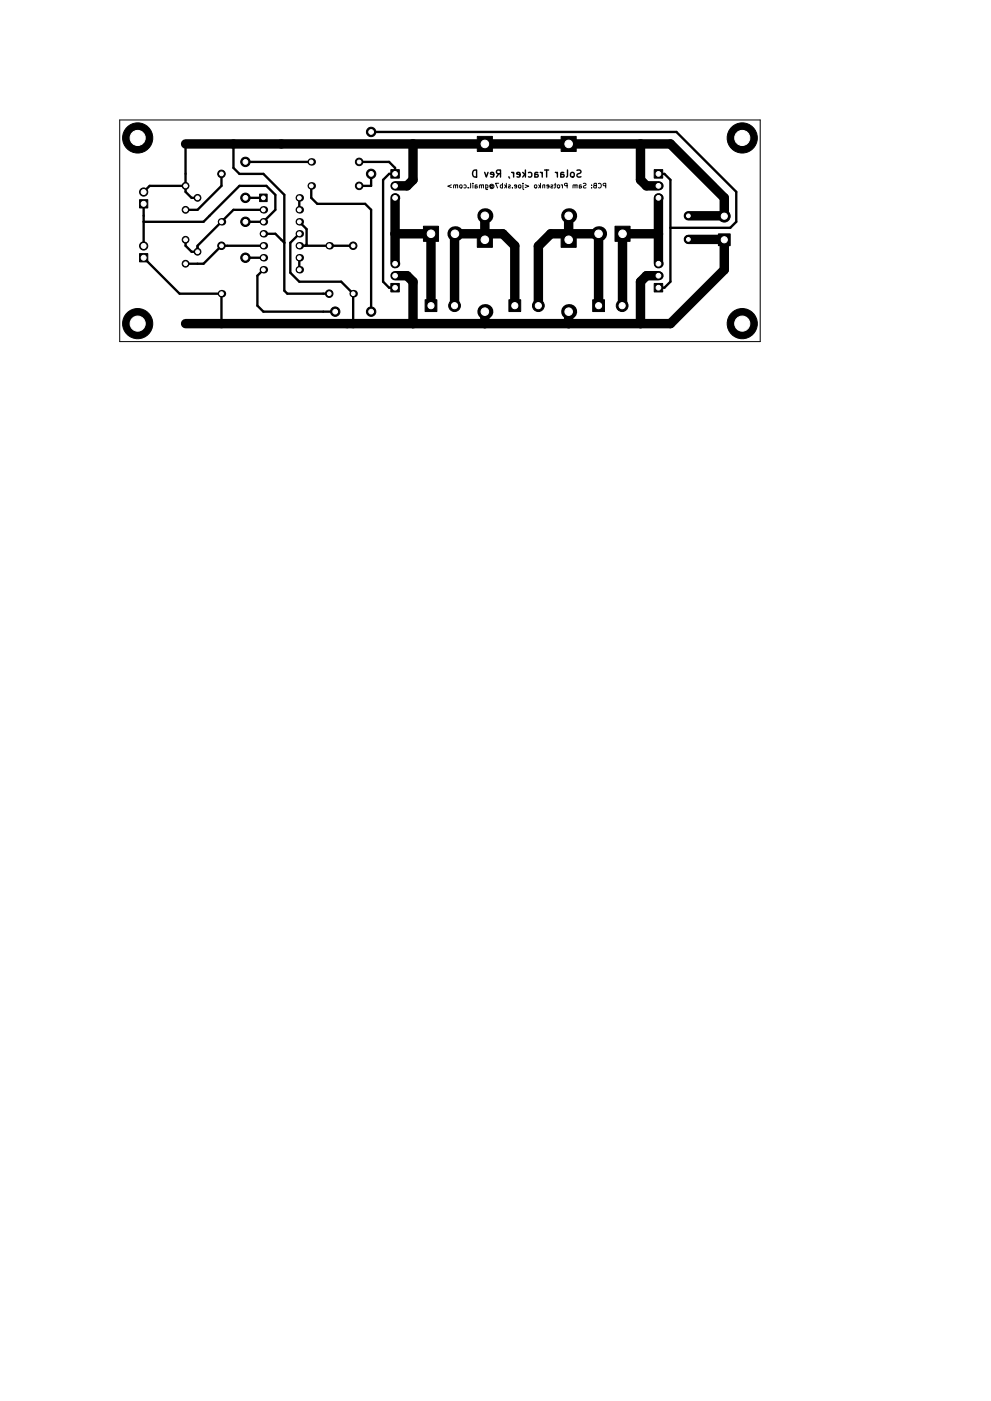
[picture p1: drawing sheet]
<svg xmlns="http://www.w3.org/2000/svg" width="210mm" height="297mm" viewBox="0 0 210 297" stroke-linecap="round" stroke-linejoin="round" font-family="sans-serif">
<g fill="none" stroke="#000" stroke-width=".21">
<path d="M25.4 25.4h135.9v47h-135.9zM95.8 39.2l-.8 .3 .8 .3M96.7 39.3l-.4-.1-.1 .7M97.1 39.3l-.4-.1v.7M97.1 39.2v.7M97.6 39.2h.3l.1 .2-.1 .5-.4-.2zM98.4 39.2h.3l.2 .2-.1 .4h-.4M99.3 39.8v.1M99.9 38.9v.8l-.2 .2M100.3 38.9v.1M100.3 39.2v.7M101.2 39.2h-.2l-.2 .1v.6h.3l.1-.4-.4-.1"/>
<path d="M102.1 39.3l-.3-.1-.1 .7M102.6 39.3l-.4-.1-.1 .7M102.6 39.2v.7M103 39.2v.8l.2 .2 .3-.1M103 39.2h.3l.2 .2-.1 .4h-.4M104.1 39.4a.24 .24 0 0 1 .4-.1 .24 .24 0 0 1 0 .4 .24 .24 0 0 1-.4 0M104.1 39.3v.4a.44 .44 0 0 1 0-.6 .44 .44 0 0 1 .6 0 .44 .44 0 0 1 .1 .6l-.5 .3-.3-.1M105.8 38.9h-.7l.5 1M106.6 38.9v.9h-.4v-.5l.4-.1M107 39.2l.4 .4M107.3 39.5l-.3 .4M107.4 38.9v1"/>
<path d="M107.9 39.2l.4 .1-.4 .3v.2h.4M108.7 39.8v.1M109.6 39.5l-.5-.1 .1-.2h.3l.1 .1v.5h-.4M110.1 39.2h.2l.2 .2-.2 .5-.3-.2zM111 39.2v.8l.1 .2M111 38.9v.1M111.4 39.2l.8 .3-.8 .3M113.5 39.2h.2l.2 .2-.2 .5-.3-.2zM114.3 39.2l.4 .4M114.6 39.5l-.3 .4M114.7 38.9v1M115.6 39.3l-.4-.1-.1 .7"/>
<path d="M115.6 39.2v.7M116.5 39.5l-.5-.1v-.2h.3l.2 .1-.1 .5h-.4M116.9 39.2l.4 .1-.4 .3v.2h.4M117.6 39.2h.4M117.8 38.9v.8l-.2 .2M118.3 39.2h.3l.2 .2-.2 .5-.4-.2zM119 39.2l.3 .2M119.3 39.2v.7M120.3 39.4l-.4-.1-.1-.3 .5-.1v1M122 39.3l-.4-.1v.7M122.4 39.3l-.4-.1v.7M122.4 39.2v.7"/>
<path d="M123.3 39.2h-.3l-.1 .1v.6h.3l.1-.4-.4-.1M123.8 38.9l.5 .1a.42 .42 0 0 1-.5 .5l.1 .3h.4M125.5 39.8v.1M125.5 39.2v.1M126.2 39.3l-.2 .2 .1 .4h.4v-1l-.5 .1 .1 .3h.4M127 39a.44 .44 0 0 1 .6 .4 .44 .44 0 0 1-.6 .4M128.5 39.4l-.5-.1v-.3l.5-.1v1"/>
</g>
<g fill="none" stroke="#000" stroke-width=".3">
<path d="M100.4 36.3l.7-.3v1.5a.78 .78 0 0 1-.8-.3 .78 .78 0 0 1 .1-.9zM102.8 36.5l.4 1 .3-1M104.8 37l-.8-.1 .1-.3 .4-.1 .3 .3-.1 .7h-.6M105.8 36.8l-.5 .7M106.2 36.8h-.7l-.2-.3 .1-.3 .8-.2v1.5M108 37.5l.1 .3M108.5 36.5l.5 .3M109 36.5v1M110.3 37l-.7-.1 .1-.3 .4-.1 .2 .3v.7h-.6M110.9 36.5l.6 .6M111.3 37l-.4 .5M111.5 36v1.5"/>
<path d="M112.1 36.6l.4-.1 .3 .3-.1 .7h-.6M113.5 36.9l.5 .1 .2 .2-.2 .3h-.5M114.1 36.6h-.6v.9M114.6 36.5l.4 .3M115 36.5v1M115.5 36h.9M116 36v1.5M117.8 36.5l.5 .3M118.3 36.5v1M119 36.9l.5 .1 .2 .2-.2 .3h-.5M119.6 36.6h-.6v.9M120.4 36v1.3l-.2 .2"/>
<path d="M121.1 36.7l.2-.2 .5 .2v.6l-.1 .2h-.4l-.2-.1zM122.4 36.1l.6-.1 .3 .3-.2 .4-.6 .3v.4l.2 .1h.6"/>
</g>
<g fill="#000" stroke="#000" stroke-width=".21">
<path d="M82.9 36h1.8v1.8h-1.8zM101.3 28.9h3.2v3.2h-3.2zM119.1 28.9h3.1v3.2h-3.1zM138.8 36h1.8v1.8h-1.8zM29.6 42.3h1.8v1.8h-1.8zM29.6 53.8h1.8v1.7h-1.8zM55.1 41.1h1.6v1.6h-1.6zM89.8 48h3.2v3.2h-3.2zM101.3 49.2h3.2v3.2h-3.2zM119.1 49.2h3.1v3.2h-3.1zM130.5 48h3.2v3.2h-3.2zM152.4 49.6h2.5v2.5h-2.5z"/>
<path d="M82.9 60.1h1.8v1.8h-1.8zM90.2 63.6h2.5v2.5h-2.5zM108 63.6h2.5v2.5h-2.5zM125.8 63.6h2.4v2.5h-2.4zM138.8 60.1h1.8v1.8h-1.8z"/>
<circle cx="29.2" cy="29.2" r="3.2"/>
<circle cx="39.4" cy="39.4" r=".72"/>
<circle cx="47" cy="36.9" r=".8"/>
<circle cx="52.1" cy="34.3" r="1"/>
<circle cx="76.2" cy="34.3" r=".8"/>
<circle cx="76.2" cy="39.4" r=".8"/>
<circle cx="78.7" cy="36.9" r="1"/>
<circle cx="78.7" cy="28" r="1"/>
<circle cx="157.5" cy="29.2" r="3.2"/>
<circle cx="30.5" cy="52.1" r=".87"/>
<circle cx="30.5" cy="40.7" r=".88"/>
<circle cx="39.4" cy="44.5" r=".72"/>
<circle cx="39.4" cy="50.8" r=".72"/>
<circle cx="39.4" cy="55.9" r=".72"/>
<circle cx="41.9" cy="41.9" r=".72"/>
<circle cx="41.9" cy="53.4" r=".72"/>
<circle cx="47" cy="52.1" r=".8"/>
<circle cx="52.1" cy="47" r="1"/>
<circle cx="52.1" cy="54.6" r="1"/>
<circle cx="52.1" cy="41.9" r="1"/>
<circle cx="74.9" cy="52.1" r=".8"/>
<circle cx="146" cy="50.8" r=".8"/>
<circle cx="146" cy="45.8" r=".8"/>
<circle cx="153.7" cy="45.8" r="1.25"/>
<circle cx="29.2" cy="68.6" r="3.2"/>
<circle cx="69.8" cy="62.3" r=".8"/>
<circle cx="71.1" cy="66.1" r="1"/>
<circle cx="78.7" cy="66.1" r="1"/>
<circle cx="96.4" cy="64.8" r="1.25"/>
<circle cx="114.2" cy="64.8" r="1.25"/>
<circle cx="132" cy="64.8" r="1.25"/>
<circle cx="157.5" cy="68.6" r="3.2"/>
</g>
<g fill="#000">
<circle cx="66" cy="34.3" r=".8"/>
<circle cx="66" cy="39.4" r=".8"/>
<circle cx="83.8" cy="39.4" r=".9"/>
<circle cx="139.7" cy="39.4" r=".9"/>
<circle cx="47" cy="47" r=".8"/>
<circle cx="55.9" cy="52.1" r=".8"/>
<circle cx="55.9" cy="47" r=".8"/>
<circle cx="55.9" cy="54.6" r=".8"/>
<circle cx="55.9" cy="49.6" r=".8"/>
<circle cx="55.9" cy="57.2" r=".8"/>
<circle cx="55.9" cy="44.5" r=".8"/>
<circle cx="63.5" cy="47" r=".8"/>
<circle cx="63.5" cy="44.5" r=".8"/>
<circle cx="63.5" cy="57.2" r=".8"/>
<circle cx="63.5" cy="54.6" r=".8"/>
<circle cx="63.5" cy="41.9" r=".8"/>
<circle cx="63.5" cy="52.1" r=".8"/>
<circle cx="63.5" cy="49.6" r=".8"/>
<circle cx="69.8" cy="52.1" r=".8"/>
<circle cx="83.8" cy="58.5" r=".9"/>
<circle cx="83.8" cy="55.9" r=".9"/>
<circle cx="83.8" cy="41.9" r=".9"/>
<circle cx="96.5" cy="49.6" r="1.6"/>
<circle cx="102.9" cy="45.8" r="1.6"/>
<circle cx="120.6" cy="45.8" r="1.6"/>
<circle cx="127" cy="49.6" r="1.6"/>
<circle cx="139.7" cy="55.9" r=".9"/>
<circle cx="139.7" cy="41.9" r=".9"/>
<circle cx="139.7" cy="58.5" r=".9"/>
<circle cx="47" cy="62.3" r=".8"/>
<circle cx="74.9" cy="62.3" r=".8"/>
<circle cx="102.9" cy="66.1" r="1.6"/>
<circle cx="120.6" cy="66.1" r="1.6"/>
</g>
<g fill="none" stroke="#000" stroke-width=".5">
<path d="M39.4 39.4h-7.7l-1.2 1.3M39.4 30.5v10.2l1.2 1.2h1.3M47 36.5v2.9l-5.1 5.1h-2.5M49.5 30.5v5.1l1.3 1.3h5.1l4.4 4.4v20.3l.7 .7h8.8M52.1 34.3h13.9M66 39.4v2.5l1.3 1.3h10.2l1.2 1.3v21.6M76.2 34.3h6.3l1.3 1.3v1.3h-1.3l-1.2 1.2v21.6l1.2 1.3h1.3M78.7 36.9v2.5h-2.5M78.7 28h64.8l12.7 12.7v6.3l-1.3 1.3h-12.7M139.7 36.9h1.3l1.2 1.2v21.6l-1.2 1.3h-1.3M30.5 54.6l7.6 7.7h8.9v6.3M30.5 47h12.7l7.6-7.6h5.7l1.9 1.9v3.2l-2.5 2.5h-3.8"/>
<path d="M30.5 43.2v8.9M52.1 41.9h3.8M52.1 54.6h3.8M55.9 57.2l-1.3 1.3v6.3l1.3 1.3h15.2M55.9 44.5h-6.4l-7.6 7.6v1.3h-1.3l-1.2-1.3v-1.3M55.9 52.1h-8.9l-3.8 3.8h-3.8M55.9 49.6h2.5l1.9 1.9M63.5 49.6l-1.9 1.9v6.3l1.9 1.9h8.9l2.5 2.6v6.3M63.5 52.1h11.4M63.5 41.9v2.6M63.5 54.6v2.6M63.5 47l1.5 1.6v3.2l-.2 .3"/>
</g>
<g fill="none" stroke="#000" stroke-width="2">
<path d="M39.4 30.5h102.8l11.5 11.4v3.9h-7.7M87.6 30.5v7.6l-1.2 1.3h-2.6M135.9 30.5v7.6l1.3 1.3h2.5M83.8 58.5h2.6l1.2 1.2v8.9M83.8 49.6h7.6v15.2M83.8 41.9v14M102.9 45.8v5M120.6 45.8v5M139.7 58.5h-2.5l-1.3 1.2v8.9M139.7 49.6h-7.6l-.1 15.2M139.7 41.9v14M146 50.8h7.6l.1 6.4-11.5 11.4h-102.8"/>
<path d="M96.5 64.7l-.1 .1v-15.2h10.3l2.5 2.5v12.7M102.9 66.1v2.5M114.2 64.8v-12.6l2.6-2.6h10.2v15.2M120.6 66.1v2.5"/>
</g>
<g fill="#fff" stroke="#fff" stroke-width=".21">
<circle cx="78.7" cy="36.9" r=".5"/>
<circle cx="78.7" cy="28" r=".5"/>
<circle cx="52.1" cy="47" r=".5"/>
<circle cx="52.1" cy="54.6" r=".5"/>
<circle cx="52.1" cy="34.3" r=".5"/>
<circle cx="52.1" cy="41.9" r=".5"/>
<circle cx="71.1" cy="66.1" r=".5"/>
<circle cx="78.7" cy="66.1" r=".5"/>
<circle cx="29.2" cy="29.2" r="1.6"/>
<circle cx="127" cy="64.8" r=".65"/>
<circle cx="132" cy="64.8" r=".65"/>
<circle cx="55.9" cy="41.9" r=".4"/>
<circle cx="63.5" cy="57.2" r=".4"/>
<circle cx="55.9" cy="44.5" r=".4"/>
<circle cx="63.5" cy="54.6" r=".4"/>
<circle cx="55.9" cy="47" r=".4"/>
<circle cx="63.5" cy="52.1" r=".4"/>
<circle cx="55.9" cy="49.6" r=".4"/>
<circle cx="63.5" cy="49.6" r=".4"/>
<circle cx="55.9" cy="52.1" r=".4"/>
<circle cx="63.5" cy="47" r=".4"/>
<circle cx="55.9" cy="54.6" r=".4"/>
<circle cx="63.5" cy="44.5" r=".4"/>
<circle cx="55.9" cy="57.2" r=".4"/>
<circle cx="63.5" cy="41.9" r=".4"/>
<circle cx="153.7" cy="50.8" r=".65"/>
<circle cx="153.7" cy="45.8" r=".65"/>
<circle cx="146" cy="45.8" r=".4"/>
<circle cx="146" cy="50.8" r=".4"/>
<circle cx="109.2" cy="64.8" r=".65"/>
<circle cx="114.2" cy="64.8" r=".65"/>
<circle cx="83.8" cy="36.9" r=".5"/>
<circle cx="83.8" cy="39.4" r=".5"/>
<circle cx="83.8" cy="41.9" r=".5"/>
<circle cx="139.7" cy="36.9" r=".5"/>
<circle cx="139.7" cy="39.4" r=".5"/>
<circle cx="139.7" cy="41.9" r=".5"/>
<circle cx="83.8" cy="61" r=".5"/>
<circle cx="83.8" cy="58.5" r=".5"/>
<circle cx="83.8" cy="55.9" r=".5"/>
<circle cx="139.7" cy="61" r=".5"/>
<circle cx="139.7" cy="58.5" r=".5"/>
<circle cx="139.7" cy="55.9" r=".5"/>
<circle cx="47" cy="36.9" r=".4"/>
<circle cx="47" cy="47" r=".4"/>
<circle cx="47" cy="52.1" r=".4"/>
<circle cx="47" cy="62.3" r=".4"/>
<circle cx="69.8" cy="62.3" r=".4"/>
<circle cx="69.8" cy="52.1" r=".4"/>
<circle cx="74.9" cy="52.1" r=".4"/>
<circle cx="74.9" cy="62.3" r=".4"/>
<circle cx="39.4" cy="39.4" r=".4"/>
<circle cx="41.9" cy="41.9" r=".4"/>
<circle cx="39.4" cy="44.5" r=".4"/>
<circle cx="39.4" cy="50.8" r=".4"/>
<circle cx="41.9" cy="53.4" r=".4"/>
<circle cx="39.4" cy="55.9" r=".4"/>
<circle cx="91.4" cy="64.8" r=".65"/>
<circle cx="96.4" cy="64.8" r=".65"/>
<circle cx="30.5" cy="43.2" r=".53"/>
<circle cx="30.5" cy="40.7" r=".52"/>
<circle cx="30.5" cy="54.6" r=".52"/>
<circle cx="30.5" cy="52.1" r=".52"/>
<circle cx="91.4" cy="49.6" r=".8"/>
<circle cx="96.5" cy="49.6" r=".8"/>
<circle cx="132.1" cy="49.6" r=".8"/>
<circle cx="127" cy="49.6" r=".8"/>
<circle cx="102.9" cy="30.5" r=".8"/>
<circle cx="102.9" cy="45.8" r=".8"/>
<circle cx="120.7" cy="30.5" r=".8"/>
<circle cx="120.6" cy="45.8" r=".8"/>
<circle cx="102.9" cy="50.8" r=".8"/>
<circle cx="102.9" cy="66.1" r=".8"/>
<circle cx="120.6" cy="50.8" r=".8"/>
<circle cx="120.6" cy="66.1" r=".8"/>
<circle cx="157.5" cy="29.2" r="1.6"/>
<circle cx="29.2" cy="68.6" r="1.6"/>
<circle cx="157.5" cy="68.6" r="1.6"/>
<circle cx="76.2" cy="34.3" r=".4"/>
<circle cx="66" cy="34.3" r=".4"/>
<circle cx="76.2" cy="39.4" r=".4"/>
<circle cx="66" cy="39.4" r=".4"/>
</g>
</svg>
